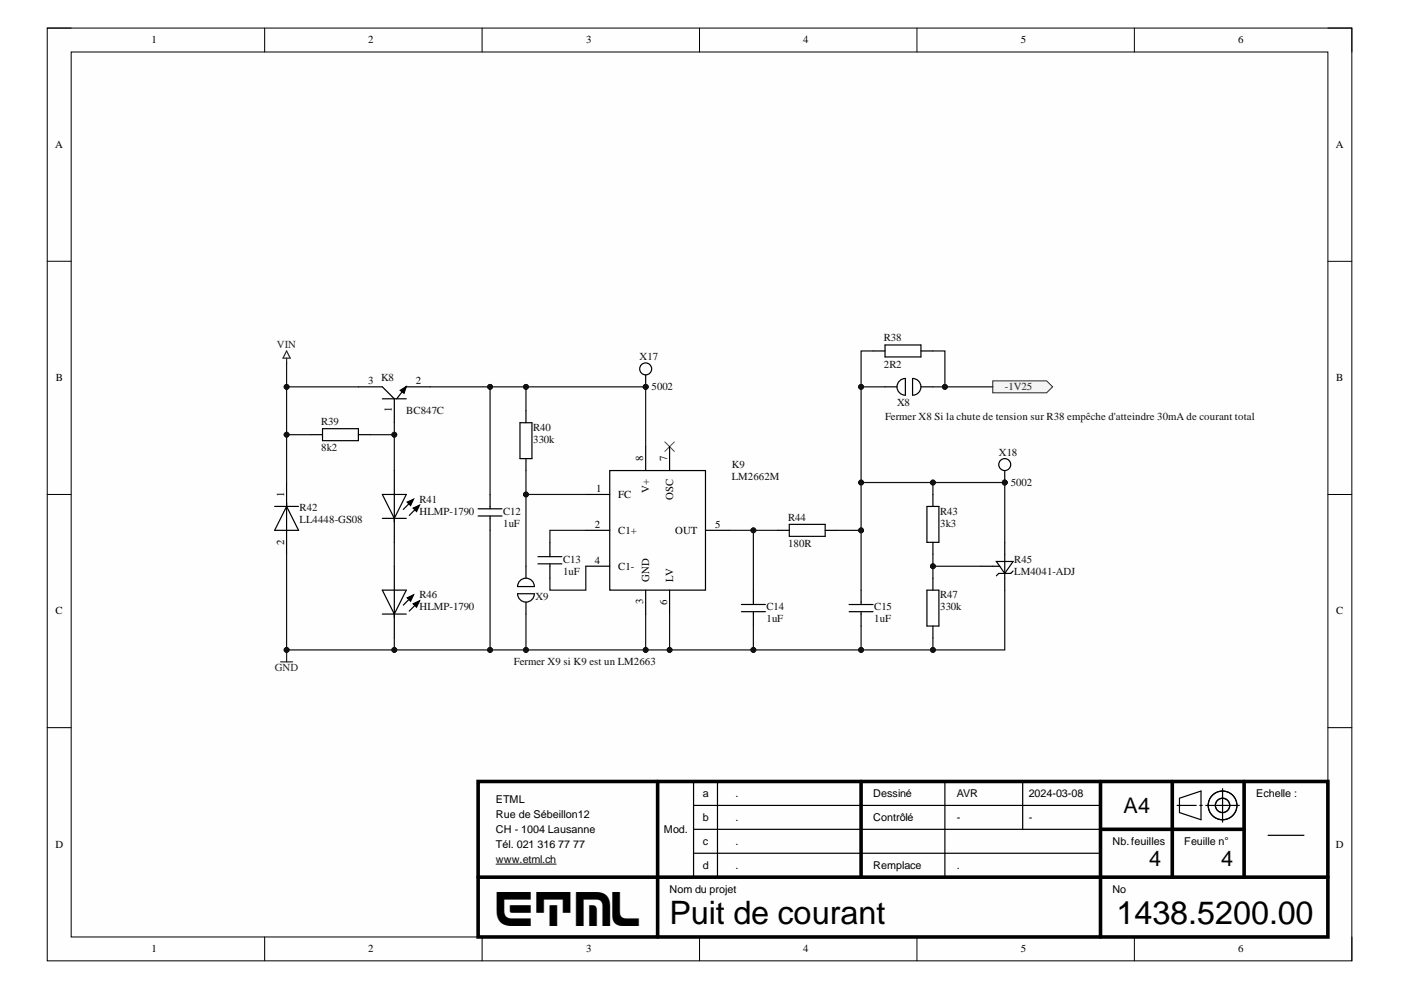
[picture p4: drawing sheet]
<svg xmlns="http://www.w3.org/2000/svg" width="297mm" height="210mm" viewBox="0 0 297 210" stroke-linecap="round" stroke-linejoin="round" font-family="sans-serif">
<defs><g id="words">
<text font-size="8.2" x="105.3" y="196.4">ETML</text>
<g font-size="6.8">
<text x="142" y="195.9">Puit de courant</text>
<text x="236.7" y="195.9">1438.5200.00</text>
</g>
<g font-size="4.6">
<text x="238.2" y="172.3">A4</text>
<text x="243.6" y="183.7">4</text>
<text x="258.9" y="183.7">4</text>
</g>
<g font-size="2.3">
<text x="32.1" y="9.2">1</text>
<text x="78.1" y="9.2">2</text>
<text x="124.3" y="9.2">3</text>
<text x="170.3" y="9.2">4</text>
<text x="216.4" y="9.2">5</text>
<text x="262.5" y="9.2">6</text>
<text x="11.7" y="31.4">A</text>
<text x="283.2" y="31.4">A</text>
<text x="11.8" y="80.8">B</text>
<text x="78.1" y="81.5">3</text>
<text x="88.2" y="81.5">2</text>
<text x="283.3" y="80.8">B</text>
<text x="83.1" y="87.4" transform="rotate(-90 83.1 87.4)">1</text>
<text x="136.4" y="97.7" transform="rotate(-90 136.4 97.7)">8</text>
<text x="141.5" y="97.7" transform="rotate(-90 141.5 97.7)">7</text>
<text x="60.2" y="105.3" transform="rotate(-90 60.2 105.3)">1</text>
<text x="126.4" y="104.3">1</text>
<text x="131" y="105.6">FC</text>
<text x="137.6" y="104.5" transform="rotate(-90 137.6 104.5)">V+</text>
<text x="142.7" y="105.9" transform="rotate(-90 142.7 105.9)">OSC</text>
<text x="126.1" y="111.9">2</text>
<text x="131" y="113.2">C1+</text>
<text x="143.1" y="113.2">OUT</text>
<text x="151.6" y="111.9">5</text>
<text x="60.2" y="115.6" transform="rotate(-90 60.2 115.6)">2</text>
<text x="126.1" y="119.5">4</text>
<text x="131" y="120.8">C1-</text>
<text x="137.6" y="123.3" transform="rotate(-90 137.6 123.3)">GND</text>
<text x="142.7" y="123.3" transform="rotate(-90 142.7 123.3)">LV</text>
<text x="11.8" y="130.3">C</text>
<text x="136.4" y="128.1" transform="rotate(-90 136.4 128.1)">3</text>
<text x="141.5" y="128.2" transform="rotate(-90 141.5 128.2)">6</text>
<text x="283.3" y="130.3">C</text>
<text x="105.2" y="173.4">Rue de Sébeillon12</text>
<text x="105.2" y="170.2">ETML</text>
<text x="149" y="169">a</text>
<text x="155.9" y="169">.</text>
<text x="185.1" y="169">Dessiné</text>
<text x="202.9" y="169">AVR</text>
<text x="218.1" y="169">2024-03-08</text>
<text x="266.3" y="169">Echelle :</text>
<text x="11.8" y="179.7">D</text>
<text x="105.2" y="176.6">CH - 1004 Lausanne</text>
<text x="105.2" y="179.7">Tél. 021 316 77 77</text>
<text x="140.8" y="176.6">Mod.</text>
<text x="149" y="174.1">b</text>
<text x="149" y="179.1">c</text>
<text x="155.9" y="174.1">.</text>
<text x="155.9" y="179.1">.</text>
<text x="185.1" y="174.1">Contrôlé</text>
<text x="202.9" y="174.1">-</text>
<text x="218.1" y="174.1">-</text>
<text x="235.9" y="179.1">Nb.feuilles</text>
<text x="251.1" y="179.1">Feuille n°</text>
<text x="283.2" y="179.7">D</text>
<text x="149" y="184.2">d</text>
<text x="155.9" y="184.2">.</text>
<text x="185.1" y="184.2">Remplace</text>
<text x="202.9" y="184.2">.</text>
<text x="142" y="189.3">Nom du projet</text>
<text x="235.9" y="189.3">No</text>
<text x="32.1" y="201.9">1</text>
<text x="78.1" y="201.9">2</text>
<text x="124.3" y="201.9">3</text>
<text x="170.3" y="201.9">4</text>
<text x="216.4" y="201.9">5</text>
<text x="262.5" y="201.9">6</text>
</g>
<g font-size="2.3" fill="#262626">
<text x="58.7" y="73.9">VIN</text>
<text x="213" y="82.8">-1V25</text>
<text x="58.3" y="142.4">GND</text>
</g>
<g font-size="2.3" fill="#0e0e0e">
<text x="135.6" y="76.4">X17</text>
<text x="187.4" y="72.4">R38</text>
<text x="187.4" y="77.9">2R2</text>
<text x="80.8" y="80.7">K8</text>
<text x="138.2" y="82.8">5002</text>
<text x="86.1" y="87.8">BC847C</text>
<text x="187.6" y="89.1">Fermer X8 Si la chute de tension sur R38 empêche d'atteindre 30mA de courant total</text>
<text x="190.2" y="86.1">X8</text>
<text x="68.1" y="90.1">R39</text>
<text x="68.1" y="95.7">8k2</text>
<text x="113" y="91.4">R40</text>
<text x="113" y="93.9">330k</text>
<text x="155.2" y="99.2">K9</text>
<text x="155.2" y="101.8">LM2662M</text>
<text x="211.8" y="96.7">X18</text>
<text x="88.9" y="106.6">R41</text>
<text x="214.3" y="103">5002</text>
<text x="63.5" y="108.4">R42</text>
<text x="63.5" y="110.9">LL4448-GS08</text>
<text x="88.9" y="109.1">HLMP-1790</text>
<text x="106.7" y="109.1">C12</text>
<text x="106.7" y="111.7">1uF</text>
<text x="167.1" y="110.4">R44</text>
<text x="199.3" y="109.1">R43</text>
<text x="199.3" y="111.7">3k3</text>
<text x="119.4" y="119.3">C13</text>
<text x="167.1" y="116">180R</text>
<text x="215.1" y="119.3">R45</text>
<text x="119.4" y="121.8">1uF</text>
<text x="215.1" y="121.8">LM4041-ADJ</text>
<text x="88.9" y="126.9">R46</text>
<text x="88.9" y="129.4">HLMP-1790</text>
<text x="113.5" y="127.1">X9</text>
<text x="162.5" y="129.4">C14</text>
<text x="162.5" y="132">1uF</text>
<text x="185.4" y="129.4">C15</text>
<text x="185.4" y="132">1uF</text>
<text x="199.3" y="126.9">R47</text>
<text x="199.3" y="129.4">330k</text>
<text x="109" y="141.1">Fermer X9 si K9 est un LM2663</text>
<text x="105.2" y="182.9">www.etml.ch</text>
</g>
</g></defs>
<path d="M10 6h276.6v197.7h-276.6z" fill-rule="evenodd" fill="#fefefe"/>
<path d="M10 6h276.6v197.7h-276.6z" fill="none" stroke="#000" stroke-width=".21"/>
<path d="M15.1 11h266.4v187.7h-266.4z" fill-rule="evenodd" fill="#fefefe"/>
<g fill="none" stroke="#000" stroke-width=".21">
<path d="M10 6h5.1M15.1 11h266.4v187.7h-266.4zM56.1 6v5M102.2 6v5M148.3 6v5M194.4 6v5M240.5 6v5M281.5 6h5.1v5M10 55.4h5.1M281.5 55.4h5.1M10 104.8h5.1M281.5 104.8h5.1"/>
<path d="M10 154.3h5.1M281.5 154.3h5.1M56.1 198.7v5M102.2 198.7v5M148.3 198.7v5M194.4 198.7v5M240.5 198.7v5M286.6 198.7v5"/>
</g>
<path d="M101.4 165.7h180.1v33h-180.1zM139.4 165.7v33M182.6 165.7v20.3M233.3 165.7v33M233.3 175.8h30.5M248.5 165.7v20.3M263.8 165.7v20.3M101.4 186h180.1" fill="none" stroke="#000" stroke-width=".76"/>
<g fill="none" stroke="#000" stroke-width=".25">
<path d="M185.1 74.4h2.5M187.6 73.1h7.7v2.6h-7.7zM195.3 74.4h2.5M65.8 92.2h2.6M68.4 90.9h7.6v2.5h-7.6zM76 92.2h2.5M110.2 89.6h2.6v7.6h-2.6zM111.5 87.1v2.5M111.5 97.2v2.6M101.4 109.4h5M101.4 107.9h5M103.9 104.8v3.1"/>
<path d="M103.9 109.4v3M164.8 112.4h2.5M167.3 111.2v2.5h7.7v-2.5h-7.7M175 112.5h2.5M196.5 107.4h2.6v7.6h-2.6zM197.8 104.8v2.6M197.8 115v2.5M157.2 129.7h5.1M157.2 128.2h5.1M159.7 125.1v3.1M159.7 129.7v3M180 129.7h5.1"/>
<path d="M180 128.2h5.1M182.6 125.1v3.1M182.6 129.7v3M196.5 125.1h2.6v7.6h-2.6zM197.8 122.6v2.5M197.8 132.7v2.6M147 170.8h86.3M147 175.8h86.3M147 165.7v20.3M152.1 165.7v20.3M200.3 165.7v20.3M216.8 165.7v10.1"/>
<path d="M249.6 170.8h4M250.1 169.2l4.5-1.5v6.1l-4.5-1.5zM254.4 170.8h.5M255.7 170.8h7.1M259.2 167.2v7.1M268.8 177.1h7.7M147 180.9h86.3"/>
<circle cx="259.2" cy="170.8" r="3"/>
<circle cx="259.2" cy="170.8" r="1.52"/>
</g>
<path d="M105.2 183.2h12.7" fill="none" stroke="#0e0e0e" stroke-width=".21"/>
<path d="M60.8 74.4l.7 1.5h-1.5zM60.8 75.9v1" fill="none" stroke="#262626" stroke-width=".25"/>
<path d="M210.5 80.8h11.4l1.3 1.2-1.3 1.3h-11.4z" fill-rule="evenodd" fill="#f0f0f0"/>
<path d="M210.5 80.8h11.4l1.3 1.2-1.3 1.3h-11.4z" fill="none" stroke="#262626" stroke-width=".21"/>
<g fill="none" stroke="#000" stroke-width=".25">
<path d="M76 82h5.1l2.5 2.6v5M81.1 84.6h5M84.9 82.8l1.2-.8-.4 1.4zM85.9 82.3l-1.8 2.3M86.1 82h5.1M129.3 99.8h20.3v25.3h-20.3zM136.9 94.7v5.1M142 94.7v5.1M187.6 82h2.6M190.7 80.8l.8-.5 .5-.1v3.6a1.77 1.77 0 0 1-1.7-1.1 1.77 1.77 0 0 1 .4-1.9zM193.5 80.2a1.78 1.78 0 0 1 1.8 1.8 1.78 1.78 0 0 1-1.8 1.8zM195.3 82h2.5"/>
<path d="M58.2 107.4h5.1M60.8 107.4l2.5 5h-5.1zM60.8 102.3v15.2M114.1 119.5h5M114.1 118h5M116.6 115v3M116.6 119.5v3.1M124.2 104.8h5.1M124.2 112.4h5.1M149.6 112.4h5.1M211.2 119h3.6l-1.8 2.6zM213 115v10.1"/>
<path d="M109.7 125.9h3.6a1.78 1.78 0 0 1-1.8 1.8 1.78 1.78 0 0 1-1.8-1.8zM110.3 123.1a1.78 1.78 0 0 1 1.9-.4 1.78 1.78 0 0 1 1.1 1.7h-3.6l.1-.5zM111.5 120.1v2.5M111.5 127.7v2.5M124.2 120.1h5.1M136.9 125.1v5.1M142 125.1v5.1M207.9 120.1h4.1M214.8 121.1l-.5 .5h-2.5l-.6 .5"/>
</g>
<path d="M140.9 93.7l2.1 2M143 93.7l-2.1 2" fill="none" stroke="#4c4c4c" stroke-width=".21"/>
<path d="M84.9 82.8l1.2-.8-.4 1.4z" fill="#000"/>
<path d="M60.8 137.8v2.5M59.5 140.3h2.5" fill="none" stroke="#262626" stroke-width=".25"/>
<circle cx="60.8" cy="137.8" r=".51" fill="#0e0e0e"/>
<circle cx="60.8" cy="137.8" r=".51" fill="none" stroke="#0e0e0e" stroke-width=".21"/>
<g fill="none" stroke="#000" stroke-width=".25">
<path d="M83.6 99.8v15.2M81.1 104.8h5l-2.5 5.1zM81.1 109.9h5M86.3 106.5l1.4-.7-.7 1.4zM87.4 106.1l-1.9 1.9M87.6 107.7l1.3-.6-.6 1.4zM88.7 107.4l-1.9 1.9M81.1 125.1h5l-2.5 5.1zM81.1 130.2h5M83.6 120.1v15.2M86.3 126.8l1.4-.7-.7 1.4zM87.4 126.4l-1.9 1.9"/>
<path d="M87.6 128l1.3-.6-.6 1.3zM88.7 127.7l-1.9 1.9"/>
</g>
<path d="M86.3 106.5l1.4-.7-.7 1.4zM87.6 107.7l1.3-.6-.6 1.4zM86.3 126.8l1.4-.7-.7 1.4zM87.6 128l1.3-.6-.6 1.3z" fill="#000"/>
<path d="M60.8 82h15.2" fill="none" stroke="#0e0e0e" stroke-width=".25"/>
<circle cx="60.8" cy="82" r=".51" fill="#0e0e0e"/>
<circle cx="60.8" cy="82" r=".51" fill="none" stroke="#0e0e0e" stroke-width=".21"/>
<path d="M60.8 92.2v10.1" fill="none" stroke="#0e0e0e" stroke-width=".25"/>
<circle cx="60.8" cy="92.2" r=".51" fill="#0e0e0e"/>
<circle cx="60.8" cy="92.2" r=".51" fill="none" stroke="#0e0e0e" stroke-width=".21"/>
<path d="M111.5 130.2v7.6" fill="none" stroke="#0e0e0e" stroke-width=".25"/>
<circle cx="111.5" cy="137.8" r=".51" fill="#0e0e0e"/>
<circle cx="111.5" cy="137.8" r=".51" fill="none" stroke="#0e0e0e" stroke-width=".21"/>
<path d="M111.5 104.8h12.7" fill="none" stroke="#0e0e0e" stroke-width=".25"/>
<circle cx="111.5" cy="104.8" r=".51" fill="#0e0e0e"/>
<circle cx="111.5" cy="104.8" r=".51" fill="none" stroke="#0e0e0e" stroke-width=".21"/>
<path d="M124.2 112.4h-7.6v2.6M159.7 112.4v12.7" fill="none" stroke="#0e0e0e" stroke-width=".25"/>
<circle cx="159.7" cy="112.4" r=".51" fill="#0e0e0e"/>
<circle cx="159.7" cy="112.4" r=".51" fill="none" stroke="#0e0e0e" stroke-width=".21"/>
<path d="M159.7 132.7v5.1h-17.7" fill="none" stroke="#0e0e0e" stroke-width=".25"/>
<circle cx="159.7" cy="137.8" r=".51" fill="#0e0e0e"/>
<circle cx="159.7" cy="137.8" r=".51" fill="none" stroke="#0e0e0e" stroke-width=".21"/>
<circle cx="142" cy="137.8" r=".51" fill="#0e0e0e"/>
<circle cx="142" cy="137.8" r=".51" fill="none" stroke="#0e0e0e" stroke-width=".21"/>
<path d="M177.5 112.5h5.1v12.6" fill="none" stroke="#0e0e0e" stroke-width=".25"/>
<circle cx="182.6" cy="112.4" r=".51" fill="#0e0e0e"/>
<circle cx="182.6" cy="112.4" r=".51" fill="none" stroke="#0e0e0e" stroke-width=".21"/>
<path d="M182.6 132.7v5.1h-22.9" fill="none" stroke="#0e0e0e" stroke-width=".25"/>
<circle cx="182.6" cy="137.8" r=".51" fill="#0e0e0e"/>
<circle cx="182.6" cy="137.8" r=".51" fill="none" stroke="#0e0e0e" stroke-width=".21"/>
<circle cx="159.7" cy="137.8" r=".51" fill="#0e0e0e"/>
<circle cx="159.7" cy="137.8" r=".51" fill="none" stroke="#0e0e0e" stroke-width=".21"/>
<path d="M197.8 120.1h10.1" fill="none" stroke="#0e0e0e" stroke-width=".25"/>
<circle cx="197.8" cy="120.1" r=".51" fill="#0e0e0e"/>
<circle cx="197.8" cy="120.1" r=".51" fill="none" stroke="#0e0e0e" stroke-width=".21"/>
<path d="M197.8 135.3v2.5h-15.2" fill="none" stroke="#0e0e0e" stroke-width=".25"/>
<circle cx="197.8" cy="137.8" r=".51" fill="#0e0e0e"/>
<circle cx="197.8" cy="137.8" r=".51" fill="none" stroke="#0e0e0e" stroke-width=".21"/>
<circle cx="182.6" cy="137.8" r=".51" fill="#0e0e0e"/>
<circle cx="182.6" cy="137.8" r=".51" fill="none" stroke="#0e0e0e" stroke-width=".21"/>
<path d="M213 125.1v12.7h-15.2" fill="none" stroke="#0e0e0e" stroke-width=".25"/>
<circle cx="197.8" cy="137.8" r=".51" fill="#0e0e0e"/>
<circle cx="197.8" cy="137.8" r=".51" fill="none" stroke="#0e0e0e" stroke-width=".21"/>
<path d="M197.8 74.4h2.5v7.6" fill="none" stroke="#0e0e0e" stroke-width=".25"/>
<circle cx="200.3" cy="82" r=".51" fill="#0e0e0e"/>
<circle cx="200.3" cy="82" r=".51" fill="none" stroke="#0e0e0e" stroke-width=".21"/>
<path d="M83.6 89.6v2.6h-5.1" fill="none" stroke="#0e0e0e" stroke-width=".25"/>
<circle cx="83.6" cy="92.2" r=".51" fill="#0e0e0e"/>
<circle cx="83.6" cy="92.2" r=".51" fill="none" stroke="#0e0e0e" stroke-width=".21"/>
<path d="M83.6 92.2v7.6" fill="none" stroke="#0e0e0e" stroke-width=".25"/>
<circle cx="83.6" cy="92.2" r=".51" fill="#0e0e0e"/>
<circle cx="83.6" cy="92.2" r=".51" fill="none" stroke="#0e0e0e" stroke-width=".21"/>
<path d="M154.7 112.4h10.1" fill="none" stroke="#0e0e0e" stroke-width=".25"/>
<circle cx="159.7" cy="112.4" r=".51" fill="#0e0e0e"/>
<circle cx="159.7" cy="112.4" r=".51" fill="none" stroke="#0e0e0e" stroke-width=".21"/>
<path d="M197.8 82h12.7" fill="none" stroke="#0e0e0e" stroke-width=".25"/>
<circle cx="200.3" cy="82" r=".51" fill="#0e0e0e"/>
<circle cx="200.3" cy="82" r=".51" fill="none" stroke="#0e0e0e" stroke-width=".21"/>
<path d="M111.5 99.8v20.3" fill="none" stroke="#0e0e0e" stroke-width=".25"/>
<circle cx="111.5" cy="104.8" r=".51" fill="#0e0e0e"/>
<circle cx="111.5" cy="104.8" r=".51" fill="none" stroke="#0e0e0e" stroke-width=".21"/>
<path d="M83.6 115v5.1M83.6 135.3v2.5M124.2 120.1v5h-7.6v-2.5" fill="none" stroke="#0e0e0e" stroke-width=".25"/>
<circle cx="83.6" cy="137.8" r=".51" fill="#0e0e0e"/>
<circle cx="83.6" cy="137.8" r=".51" fill="none" stroke="#0e0e0e" stroke-width=".21"/>
<path d="M60.8 76.9v15.3h5" fill="none" stroke="#0e0e0e" stroke-width=".25"/>
<circle cx="60.8" cy="82" r=".51" fill="#0e0e0e"/>
<circle cx="60.8" cy="82" r=".51" fill="none" stroke="#0e0e0e" stroke-width=".21"/>
<circle cx="60.8" cy="92.2" r=".51" fill="#0e0e0e"/>
<circle cx="60.8" cy="92.2" r=".51" fill="none" stroke="#0e0e0e" stroke-width=".21"/>
<path d="M136.9 130.2v7.6h5.1v-7.6" fill="none" stroke="#0e0e0e" stroke-width=".25"/>
<circle cx="136.9" cy="137.8" r=".51" fill="#0e0e0e"/>
<circle cx="136.9" cy="137.8" r=".51" fill="none" stroke="#0e0e0e" stroke-width=".21"/>
<circle cx="142" cy="137.8" r=".51" fill="#0e0e0e"/>
<circle cx="142" cy="137.8" r=".51" fill="none" stroke="#0e0e0e" stroke-width=".21"/>
<path d="M103.9 137.8h33" fill="none" stroke="#0e0e0e" stroke-width=".25"/>
<circle cx="103.9" cy="137.8" r=".51" fill="#0e0e0e"/>
<circle cx="103.9" cy="137.8" r=".51" fill="none" stroke="#0e0e0e" stroke-width=".21"/>
<circle cx="111.5" cy="137.8" r=".51" fill="#0e0e0e"/>
<circle cx="111.5" cy="137.8" r=".51" fill="none" stroke="#0e0e0e" stroke-width=".21"/>
<circle cx="136.9" cy="137.8" r=".51" fill="#0e0e0e"/>
<circle cx="136.9" cy="137.8" r=".51" fill="none" stroke="#0e0e0e" stroke-width=".21"/>
<path d="M182.6 82h5" fill="none" stroke="#0e0e0e" stroke-width=".25"/>
<circle cx="182.6" cy="82" r=".51" fill="#0e0e0e"/>
<circle cx="182.6" cy="82" r=".51" fill="none" stroke="#0e0e0e" stroke-width=".21"/>
<path d="M197.8 102.3v2.5" fill="none" stroke="#0e0e0e" stroke-width=".25"/>
<circle cx="197.8" cy="102.3" r=".51" fill="#0e0e0e"/>
<circle cx="197.8" cy="102.3" r=".51" fill="none" stroke="#0e0e0e" stroke-width=".21"/>
<path d="M185.1 74.4h-2.5v27.9" fill="none" stroke="#0e0e0e" stroke-width=".25"/>
<circle cx="182.6" cy="102.3" r=".51" fill="#0e0e0e"/>
<circle cx="182.6" cy="102.3" r=".51" fill="none" stroke="#0e0e0e" stroke-width=".21"/>
<circle cx="182.6" cy="82" r=".51" fill="#0e0e0e"/>
<circle cx="182.6" cy="82" r=".51" fill="none" stroke="#0e0e0e" stroke-width=".21"/>
<path d="M103.9 82v22.8" fill="none" stroke="#0e0e0e" stroke-width=".25"/>
<circle cx="103.9" cy="82" r=".51" fill="#0e0e0e"/>
<circle cx="103.9" cy="82" r=".51" fill="none" stroke="#0e0e0e" stroke-width=".21"/>
<path d="M111.5 82v5.1" fill="none" stroke="#0e0e0e" stroke-width=".25"/>
<circle cx="111.5" cy="82" r=".51" fill="#0e0e0e"/>
<circle cx="111.5" cy="82" r=".51" fill="none" stroke="#0e0e0e" stroke-width=".21"/>
<path d="M103.9 112.4v25.4h-43.1v-20.3" fill="none" stroke="#0e0e0e" stroke-width=".25"/>
<circle cx="60.8" cy="137.8" r=".51" fill="#0e0e0e"/>
<circle cx="60.8" cy="137.8" r=".51" fill="none" stroke="#0e0e0e" stroke-width=".21"/>
<circle cx="83.6" cy="137.8" r=".51" fill="#0e0e0e"/>
<circle cx="83.6" cy="137.8" r=".51" fill="none" stroke="#0e0e0e" stroke-width=".21"/>
<circle cx="103.9" cy="137.8" r=".51" fill="#0e0e0e"/>
<circle cx="103.9" cy="137.8" r=".51" fill="none" stroke="#0e0e0e" stroke-width=".21"/>
<path d="M91.2 82h45.7v12.7" fill="none" stroke="#0e0e0e" stroke-width=".25"/>
<circle cx="103.9" cy="82" r=".51" fill="#0e0e0e"/>
<circle cx="103.9" cy="82" r=".51" fill="none" stroke="#0e0e0e" stroke-width=".21"/>
<circle cx="111.5" cy="82" r=".51" fill="#0e0e0e"/>
<circle cx="111.5" cy="82" r=".51" fill="none" stroke="#0e0e0e" stroke-width=".21"/>
<circle cx="136.9" cy="82" r=".51" fill="#0e0e0e"/>
<circle cx="136.9" cy="82" r=".51" fill="none" stroke="#0e0e0e" stroke-width=".21"/>
<circle cx="136.9" cy="82" r=".51" fill="#0e0e0e"/>
<circle cx="136.9" cy="82" r=".51" fill="none" stroke="#0e0e0e" stroke-width=".21"/>
<path d="M136.9 79.5v2.5" fill="none" stroke="#000" stroke-width=".25"/>
<circle cx="136.9" cy="82" r=".51" fill="#0e0e0e"/>
<circle cx="136.9" cy="82" r=".51" fill="none" stroke="#0e0e0e" stroke-width=".21"/>
<circle cx="136.9" cy="78.2" r="1.27" fill="none" stroke="#000" stroke-width=".25"/>
<circle cx="213" cy="102.3" r=".51" fill="#0e0e0e"/>
<circle cx="213" cy="102.3" r=".51" fill="none" stroke="#0e0e0e" stroke-width=".21"/>
<path d="M213 99.8v2.5" fill="none" stroke="#000" stroke-width=".25"/>
<circle cx="213" cy="102.3" r=".51" fill="#0e0e0e"/>
<circle cx="213" cy="102.3" r=".51" fill="none" stroke="#0e0e0e" stroke-width=".21"/>
<circle cx="213" cy="98.5" r="1.27" fill="none" stroke="#000" stroke-width=".25"/>
<path d="M197.8 117.5v5.1" fill="none" stroke="#0e0e0e" stroke-width=".25"/>
<circle cx="197.8" cy="120.1" r=".51" fill="#0e0e0e"/>
<circle cx="197.8" cy="120.1" r=".51" fill="none" stroke="#0e0e0e" stroke-width=".21"/>
<path d="M182.6 112.5v-10.2h30.4v12.7" fill="none" stroke="#0e0e0e" stroke-width=".25"/>
<circle cx="182.6" cy="112.4" r=".51" fill="#0e0e0e"/>
<circle cx="182.6" cy="112.4" r=".51" fill="none" stroke="#0e0e0e" stroke-width=".21"/>
<circle cx="182.6" cy="102.3" r=".51" fill="#0e0e0e"/>
<circle cx="182.6" cy="102.3" r=".51" fill="none" stroke="#0e0e0e" stroke-width=".21"/>
<circle cx="197.8" cy="102.3" r=".51" fill="#0e0e0e"/>
<circle cx="197.8" cy="102.3" r=".51" fill="none" stroke="#0e0e0e" stroke-width=".21"/>
<circle cx="213" cy="102.3" r=".51" fill="#0e0e0e"/>
<circle cx="213" cy="102.3" r=".51" fill="none" stroke="#0e0e0e" stroke-width=".21"/>
<use href="#words"/>
</svg>
